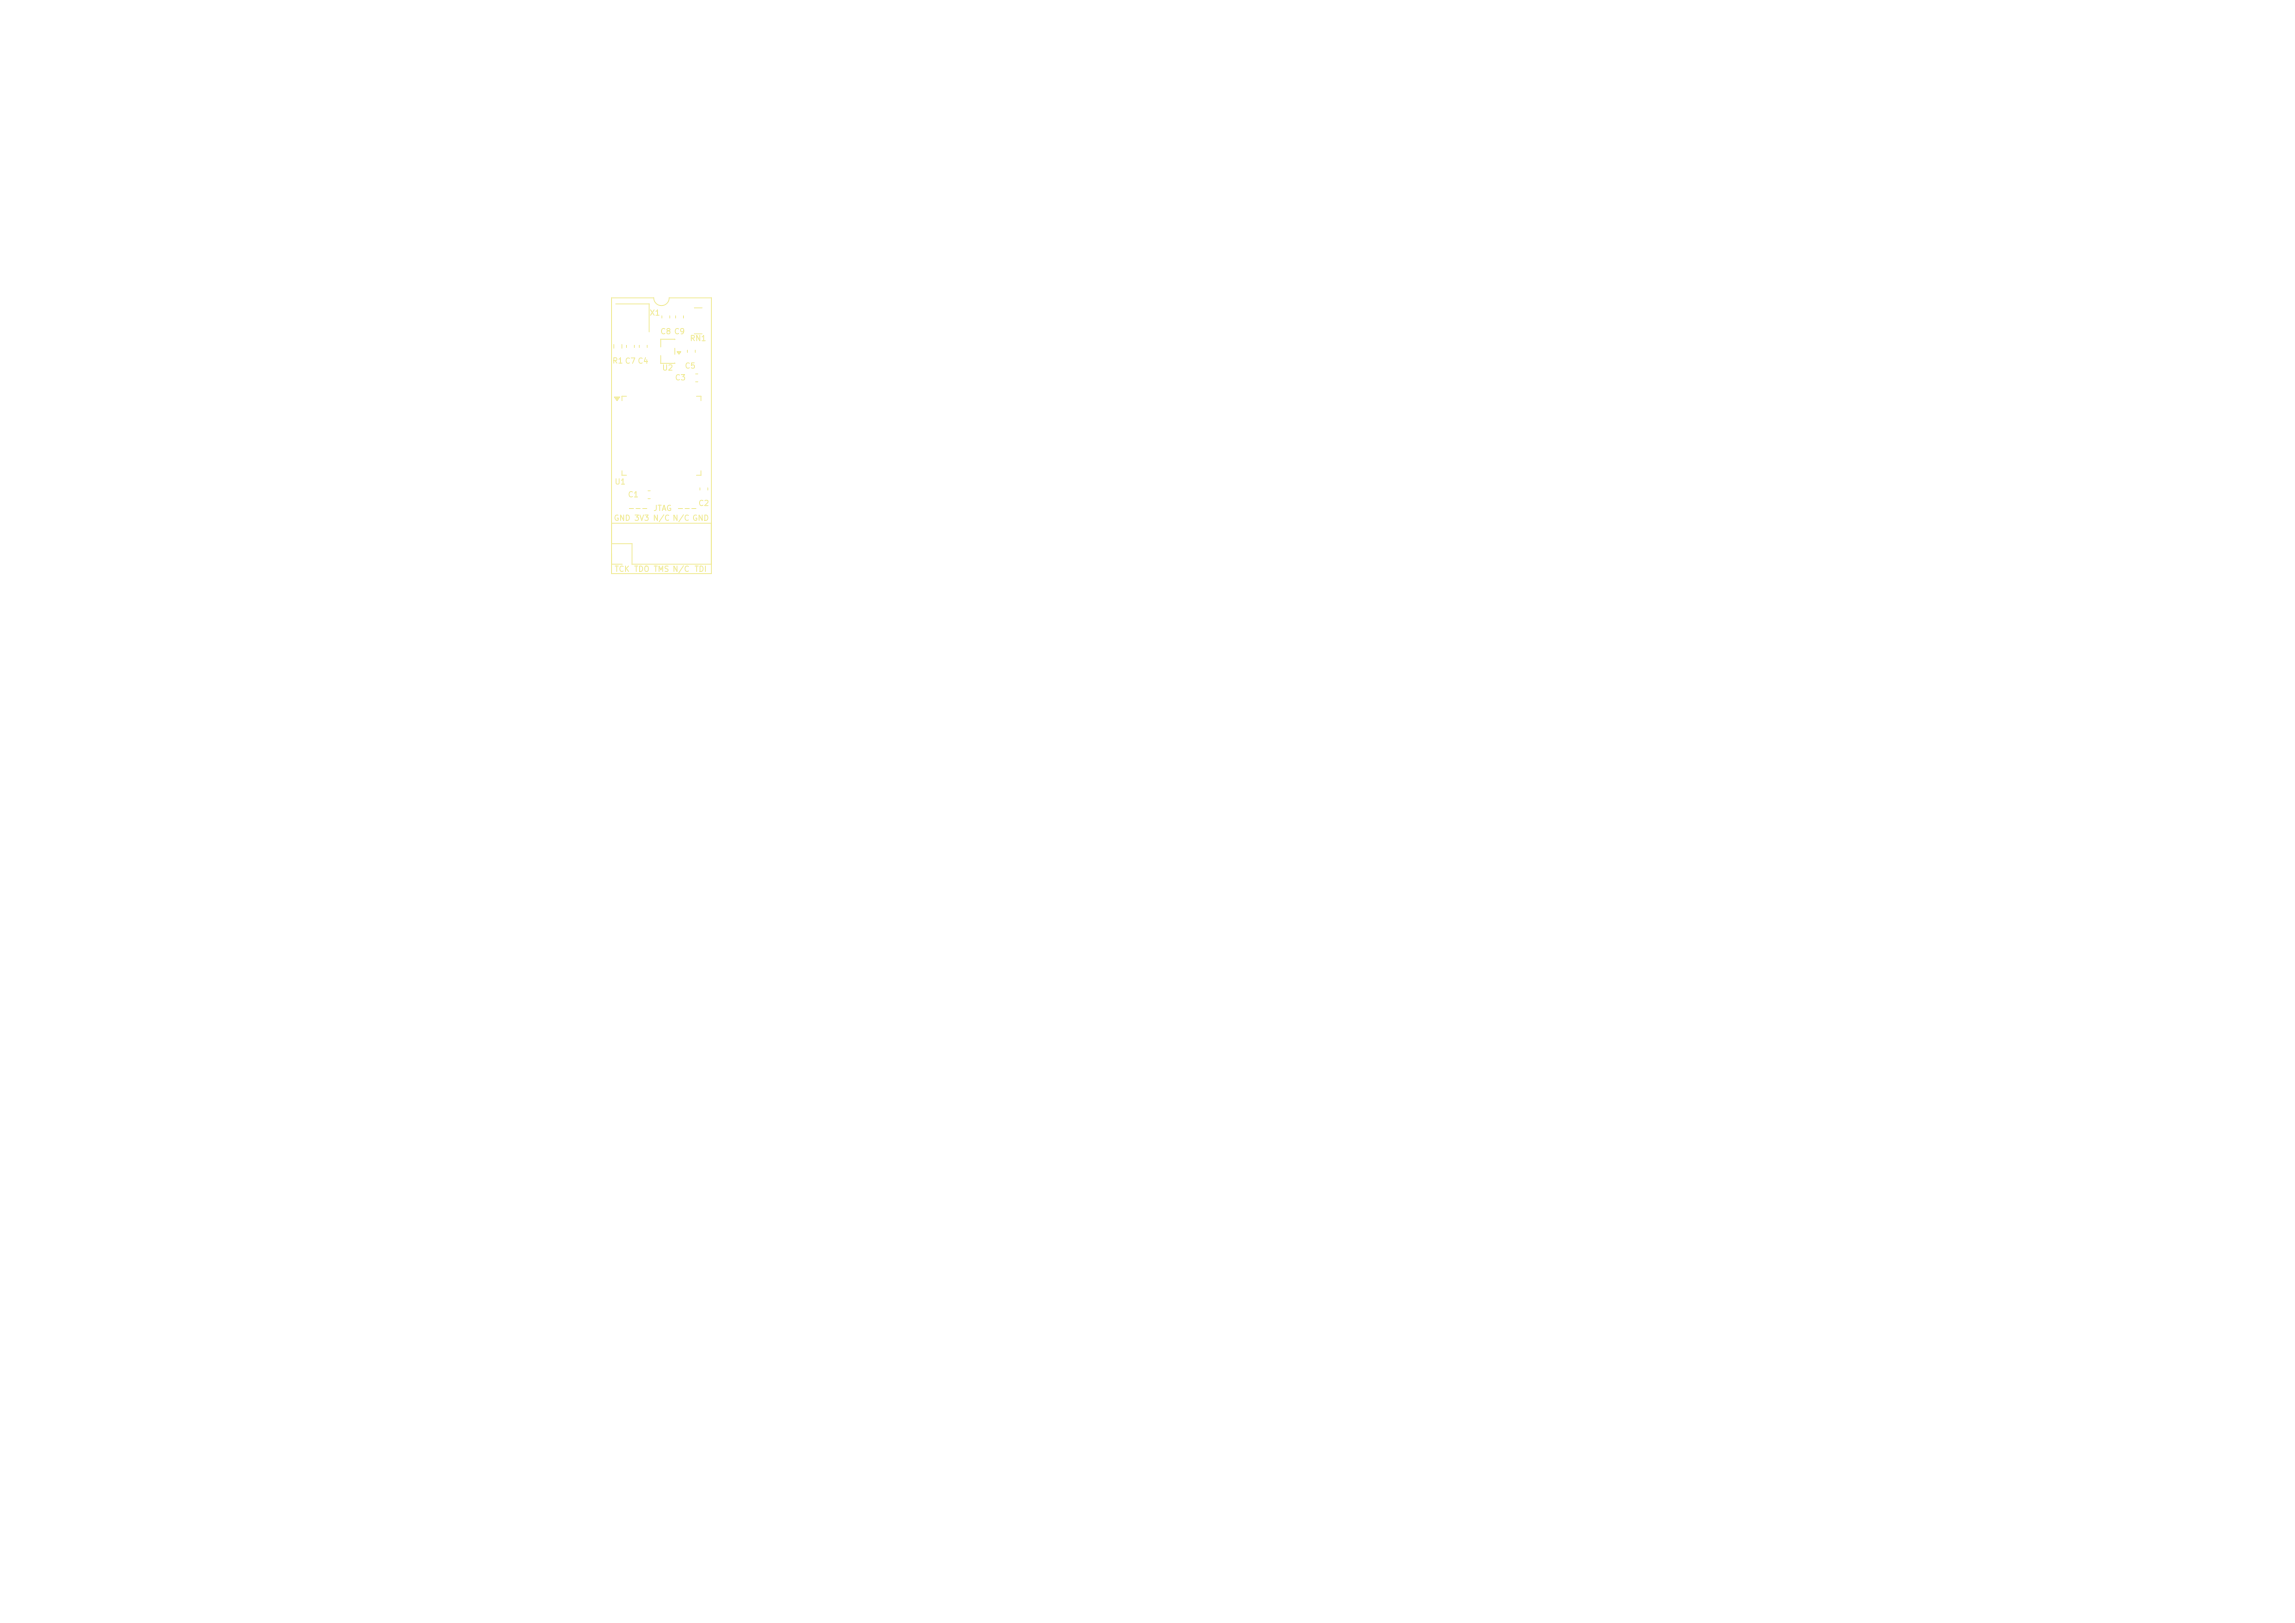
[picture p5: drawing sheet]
<svg xmlns="http://www.w3.org/2000/svg" width="297mm" height="210mm" viewBox="0 0 297 210" stroke-linecap="round" stroke-linejoin="round" font-family="sans-serif">
<defs><g id="words">
<g font-size=".7" fill="#f2eda1">
<text x="84" y="41">X1</text>
<text x="79.2" y="47.2">R1 C7 C4</text>
<text x="85.4" y="43.4">C8 C9</text>
<text x="88.6" y="47.9">C5</text>
<text x="89.2" y="44.3">RN1</text>
<text x="85.6" y="48.1">U2</text>
<text x="87.3" y="49.4">C3</text>
<text x="79.5" y="62.9">U1</text>
<text x="81.2" y="64.5">C1</text>
<text x="90.3" y="65.6">C2</text>
<text x="79.4" y="67.6">GND 3V3 N/C N/C GND</text>
<text x="81.2" y="66.3">---</text>
<text x="84.5" y="66.3">JTAG</text>
<text x="87.6" y="66.3">---</text>
<text x="79.5" y="74.2">TCK TDO TMS N/C</text>
<text x="89.8" y="74.2">TDI</text>
</g>
</g></defs>
<g fill="none" stroke="#f2eda1" stroke-width=".13">
<path d="M79.1 38.5h5.5a1 1 0 0 0 1 1 1 1 0 0 0 1-1h5.5v35.7h-13zM79.7 39.3h4.3v3.6M89.9 39.8h1M79.4 44.6v.5M80.5 44.6v.5M81.1 51.3h-.6v.5M81.1 44.7v.3M82.1 44.7v.3M82.7 44.7v.3M83.8 44.7v.3M85.5 46v1h1.8M85.7 40.9v.2"/>
<path d="M86.7 40.9v.2M87.3 43.9h-1.8v1M87.3 45.1v.7M87.4 40.9v.2M88.5 40.9v.2M89 45.3v.3M89.9 43.2h1M90 45.3v.3M90 48.4h.3M90 49.4h.3M90.1 51.3h.6v.5M79.1 67.7h13"/>
<path d="M79.1 73h1.4M79.1 70.4h2.7v2.6h10.3M80.5 60.9v.6h.6M83.9 64.5h.2M83.9 63.5h.2M90.6 63.1v.3M90.7 60.9v.6h-.6M91.6 63.1v.3"/>
</g>
<g fill="#f2eda1" stroke="#f2eda1" stroke-width=".13">
<path d="M79.5 51.4h.7l-.3 .4z"/>
<path d="M87.6 45.5h.5l-.2 .3z"/>
</g>
<use href="#words"/>
</svg>
